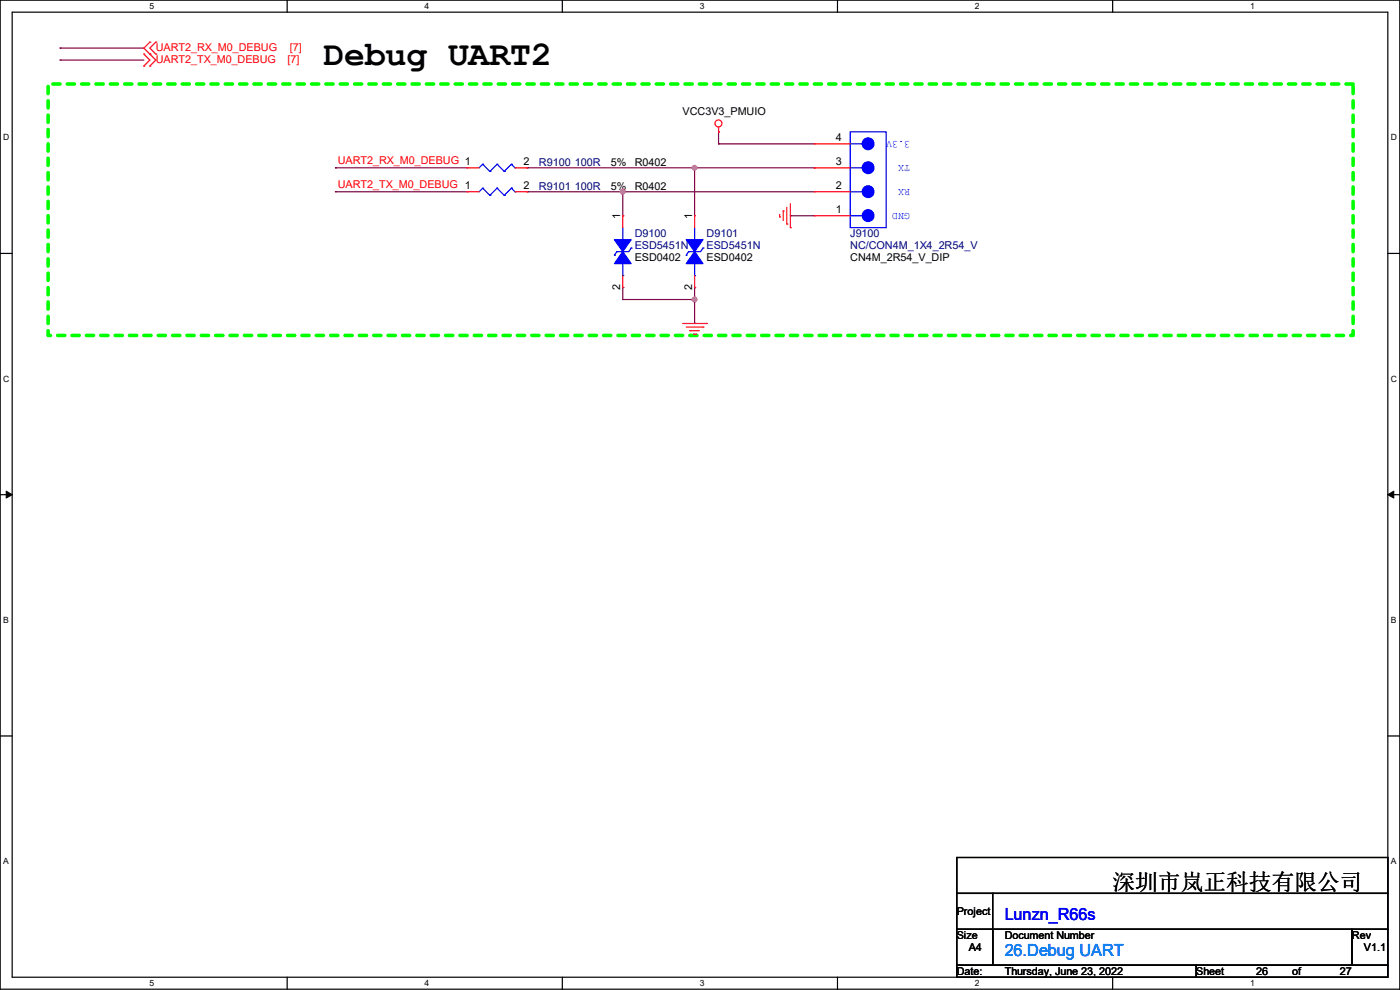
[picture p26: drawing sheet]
<svg xmlns="http://www.w3.org/2000/svg" width="297mm" height="210mm" viewBox="0 0 297 210" stroke-linecap="round" stroke-linejoin="round" font-family="sans-serif">
<defs><g id="words">
<text font-size="7.4" x="68.6" y="13.8">Debug UART2</text>
<text font-size="4.8" x="236" y="188.8">深圳市岚正科技有限公司</text>
<text font-size="3.6" fill="#00f" x="213.1" y="195.2">Lunzn_R66s</text>
<text font-size="3.6" fill="#0080ff" x="213.1" y="202.9">26.Debug UART</text>
<g font-size="2.3" fill="#f00">
<text x="33.1" y="10.8">UART2_RX_M0_DEBUG</text>
<text x="61.5" y="10.8">[7]</text>
<text x="33.1" y="13.3">UART2_TX_M0_DEBUG</text>
<text x="61" y="13.3">[7]</text>
<text x="71.7" y="34.9">UART2_RX_M0_DEBUG 1</text>
<text x="71.7" y="40">UART2_TX_M0_DEBUG 1</text>
</g>
<g font-size="2.3">
<text x="144.8" y="24.5">VCC3V3_PMUIO</text>
<text x="177.3" y="30">4</text>
<text x="111" y="35.1">2</text>
<text x="129.6" y="35.1">5%</text>
<text x="134.7" y="35.1">R0402</text>
<text x="177.3" y="35.1">3</text>
<text x="111" y="40.1">2</text>
<text x="129.6" y="40.2">5%</text>
<text x="134.7" y="40.2">R0402</text>
<text x="177.3" y="40.1">2</text>
<text x="131.6" y="46.5" transform="rotate(-90 131.6 46.5)">1</text>
<text x="146.8" y="46.5" transform="rotate(-90 146.8 46.5)">1</text>
<text x="177.3" y="45.2">1</text>
<text x="134.7" y="55.5">ESD0402</text>
<text x="149.9" y="55.5">ESD0402</text>
<text x="180.4" y="55.5">CN4M_2R54_V_DIP</text>
<text x="131.6" y="61.5" transform="rotate(-90 131.6 61.5)">2</text>
<text x="146.8" y="61.5" transform="rotate(-90 146.8 61.5)">2</text>
<text x="203" y="194.1">Project</text>
<text x="203" y="199.2">Size</text>
<text x="205.5" y="201.8">A4</text>
<text x="213.1" y="199.2">Document Number</text>
<text x="286.8" y="199.2">Rev</text>
<text x="289.4" y="201.8">V1.1</text>
<text x="203" y="206.8">Date:</text>
<text x="213.2" y="206.8">Thursday, June 23, 2022</text>
<text x="253.8" y="206.8">Sheet</text>
<text x="266.5" y="206.8">26</text>
<text x="274.1" y="206.8">of</text>
<text x="284.3" y="206.8">27</text>
</g>
<g font-size="2.3" fill="#00f">
<text x="193.1" y="29.9" transform="rotate(-180 193.1 29.9)">3.3V</text>
<text x="193.1" y="35" transform="rotate(-180 193.1 35)">TX</text>
<text x="193.1" y="40" transform="rotate(-180 193.1 40)">RX</text>
<text x="193.1" y="45.1" transform="rotate(-180 193.1 45.1)">GND</text>
</g>
<g font-size="2.3" fill="#000080">
<text x="114.3" y="35.1">R9100 100R</text>
<text x="114.3" y="40.2">R9101 100R</text>
<text x="134.7" y="50.4">D9100</text>
<text x="134.7" y="52.9">ESD5451N</text>
<text x="149.9" y="50.4">D9101</text>
<text x="149.9" y="52.9">ESD5451N</text>
<text x="180.4" y="50.4">J9100</text>
<text x="180.4" y="52.9">NC/CON4M_1X4_2R54_V</text>
</g>
<g font-size="1.8">
<text x="31.7" y="1.9">5</text>
<text x="90.1" y="1.9">4</text>
<text x="148.5" y="1.9">3</text>
<text x="206.8" y="1.9">2</text>
<text x="265.2" y="1.9">1</text>
<text x=".7" y="29.8">D</text>
<text x="295.1" y="29.8">D</text>
<text x=".7" y="80.9">C</text>
<text x="295.1" y="80.9">C</text>
<text x=".7" y="132.1">B</text>
<text x="295.1" y="132.1">B</text>
<text x=".7" y="183.3">A</text>
<text x="295.1" y="183.3">A</text>
<text x="31.7" y="209.2">5</text>
<text x="90.1" y="209.2">4</text>
<text x="148.5" y="209.2">3</text>
<text x="206.8" y="209.2">2</text>
<text x="265.2" y="209.2">1</text>
</g>
</g></defs>
<path d="M0 0h297v209.8h-297zM2.6 2.6h291.8v204.7h-291.8z" fill="none" stroke="#000" stroke-width=".25"/>
<g fill="#fff">
<path d="M31.7 .3h1v2h-1z"/>
<path d="M31.7 207.6h1v1.9h-1z"/>
</g>
<path d="M60.9 0v2.6M60.9 207.3v2.5" fill="none" stroke="#000" stroke-width=".25"/>
<g fill="#fff">
<path d="M90.1 .3h1v2h-1z"/>
<path d="M90.1 207.6h1v1.9h-1z"/>
</g>
<path d="M119.3 0v2.6M119.3 207.3v2.5" fill="none" stroke="#000" stroke-width=".25"/>
<g fill="#fff">
<path d="M148.5 .3h.9v2h-.9z"/>
<path d="M148.5 207.6h.9v1.9h-.9z"/>
</g>
<path d="M177.7 0v2.6M177.7 207.3v2.5" fill="none" stroke="#000" stroke-width=".25"/>
<g fill="#fff">
<path d="M206.8 .3h1v2h-1z"/>
<path d="M206.8 207.6h1v1.9h-1z"/>
</g>
<path d="M236.1 0v2.6M236.1 207.3v2.5" fill="none" stroke="#000" stroke-width=".25"/>
<g fill="#fff">
<path d="M265.2 .3h1v2h-1z"/>
<path d="M265.2 207.6h1v1.9h-1z"/>
<path d="M.7 28.2h1.2v1.9h-1.2z"/>
<path d="M295.1 28.2h1.2v1.9h-1.2z"/>
<path d="M.7 79.3h1.2v2h-1.2z"/>
<path d="M295.1 79.3h1.2v2h-1.2z"/>
</g>
<path d="M0 53.8h2.6M294.4 53.8h2.6" fill="none" stroke="#000" stroke-width=".25"/>
<g fill="#fff">
<path d="M.7 130.5h1.2v2h-1.2z"/>
<path d="M295.1 130.5h1.1v2h-1.1z"/>
</g>
<path d="M0 104.9h2.6M294.4 104.9h2.6" fill="none" stroke="#000" stroke-width=".25"/>
<path d="M1.3 104.2l1.3 .7-1.3 .8zM294.4 104.9l1.3-.7v1.5z" fill="#000" stroke="#000" stroke-width=".21"/>
<g fill="#fff">
<path d="M.7 181.7h1.2v2h-1.2z"/>
<path d="M295.1 181.7h1.1v2h-1.1z"/>
</g>
<path d="M0 156.1h2.6M294.4 156.1h2.6M203 181.9h91.4v7.6h-91.4zM203 189.5h91.4v7.6h-91.4zM203 197.1h7.6v7.7h-7.6zM210.6 197.1h76.2v7.7h-76.2zM210.6 189.5h.1M210.6 189.5v7.6M286.8 197.1h7.6v7.7h-7.6zM203 204.8h50.8v2.5h-50.8zM253.8 204.8h40.6v2.5h-40.6z" fill="none" stroke="#000" stroke-width=".25"/>
<path d="M10.2 17.8h276.9v53.4h-276.9z" fill="none" stroke="#0f0" stroke-width=".76" stroke-dasharray="1.5 1.5"/>
<g fill="none" stroke="#800040" stroke-width=".25">
<path d="M12.7 12.7h.1M12.7 10.2h.1M12.7 12.7h17.8M12.7 10.2h17.8M71.2 35.6h.1M71.2 35.6h27.9M111.8 35.6h.1M111.8 35.6h61M147.4 35.6h.1M147.4 35.6v10.2M152.4 30.5h.1M152.4 28h.1"/>
<path d="M152.4 30.5h20.4M152.4 28v2.5M172.8 35.6h.1M71.2 40.7h.1M71.2 40.7h27.9M111.8 40.7h.1M111.8 40.7h61M132.1 40.7h.1M132.1 45.8h.1M132.1 40.7v5.1M167.7 45.8h.1M167.7 45.8h5.1"/>
<path d="M132.1 61h.1M132.1 61v2.5h15.3M147.4 61h.1M147.4 63.5h.1M147.4 68.6h.1M147.4 61v7.6"/>
</g>
<g fill="#f0f" stroke="#f0f" stroke-width=".25">
<circle cx="147.3" cy="63.5" r=".49"/>
<circle cx="132.1" cy="40.7" r=".49"/>
<circle cx="147.3" cy="35.6" r=".49"/>
</g>
<g fill="none" stroke="#f00" stroke-width=".25">
<path d="M30.5 14h.1M30.5 11.5h.1M30.5 11.5l1.3 1.2-1.3 1.3M31.8 14h.1M31.8 11.5h.1M31.8 8.9h.1M31.8 8.9l-1.3 1.3 2.6 2.5-1.3 1.3M33.1 11.5h.1M33.1 8.9h.1M33.1 8.9l-1.3 1.3 1.3 1.3M99.1 35.6h.1M99.1 35.6h2.5"/>
<path d="M109.3 35.6h2.5M111.8 35.6h.1M152.4 28h.1M152.4 27v1M172.8 35.6h.1M172.8 30.5h.1M172.8 35.6h7.6M172.8 30.5h7.6M99.1 40.7h.1M99.1 40.7h2.5M109.3 40.7h2.5M111.8 40.7h.1"/>
<path d="M132.1 45.8h.1M132.1 45.8v2.5M132.1 58.5v2.5M147.4 45.8h.1M147.4 45.8v2.5M147.4 58.5v2.5M165.4 46h.1M165.4 45.5v.5M166.2 44.7h.1M166.2 44.7v2.1M166.9 47.5h.1M166.9 44v3.5"/>
<path d="M167.7 48.3h.1M167.7 43.2v5.1M172.8 45.8h.1M172.8 40.7h.1M172.8 40.7h7.6M172.8 45.8h7.6M132.1 61h.1M144.8 68.6h5.1M145.6 69.4h3.5M146.3 70.1h.1M146.3 70.1h2.1M147.1 70.9h.5"/>
<path d="M147.4 61h.1M147.6 70.9h.1M149.1 69.4h.1M149.9 68.6h.1"/>
<circle cx="152.4" cy="26.2" r=".74"/>
</g>
<g fill="none" stroke="#00f" stroke-width=".25">
<path d="M102.4 39.9h.1M102.4 34.8h.1M102.4 39.9l-.8 .8M102.4 39.9l1.5 1.5M102.4 34.8l-.8 .8M102.4 34.8l1.5 1.6M103.9 36.4h.1M105.5 39.9h.1M105.5 34.8h.1M105.5 39.9l-1.6 1.5M105.5 39.9l1.5 1.5M105.5 34.8l-1.6 1.6"/>
<path d="M105.5 34.8l1.5 1.6M107 36.4h.1M108.5 39.9h.1M108.5 34.8h.1M108.5 39.9l-1.5 1.5M108.5 39.9l.8 .8M108.5 34.8l-1.5 1.6M108.5 34.8l.8 .8M109.3 35.6h.1M180.4 28h7.6v20.3h-7.6zM180.4 30.5h2.5M180.4 35.6h2.5"/>
<path d="M182.9 30.5h.1M182.9 35.6h.1M103.9 41.4h.1M107 41.4h.1M109.3 40.7h.1M130.3 54.1h.1M130.9 53.4h.1M130.9 53.4l-.6 .7M132.1 50.8h.1M132.1 58.5h.1M132.1 48.3v2.5M132.1 55.9v2.6"/>
<path d="M133.9 52.6h.1M133.9 52.6l-.5 .8h-2.5M145.6 54.1h.1M146.1 53.4h.1M146.1 53.4l-.5 .7M147.4 50.8h.1M147.4 58.5h.1M147.4 48.3v2.5M147.4 55.9v2.6M149.1 52.6h.1M149.1 52.6l-.5 .8h-2.5M180.4 40.7h2.5"/>
<path d="M180.4 45.8h2.5M182.9 40.7h.1M182.9 45.8h.1"/>
</g>
<g fill="#00f" stroke="#00f" stroke-width=".25">
<path d="M130.3 50.8h3.6l-1.8 2.6z" fill-rule="evenodd"/>
<path d="M132.1 53.4l1.8 2.5h-3.6z" fill-rule="evenodd"/>
<path d="M145.6 50.8h3.5l-1.7 2.6z" fill-rule="evenodd"/>
<path d="M147.4 53.4l1.7 2.5h-3.5z" fill-rule="evenodd"/>
<circle cx="184.2" cy="30.5" r="1.25"/>
<circle cx="184.2" cy="35.6" r="1.25"/>
<circle cx="184.2" cy="40.7" r="1.25"/>
<circle cx="184.2" cy="45.7" r="1.25"/>
</g>
<use href="#words"/>
</svg>
